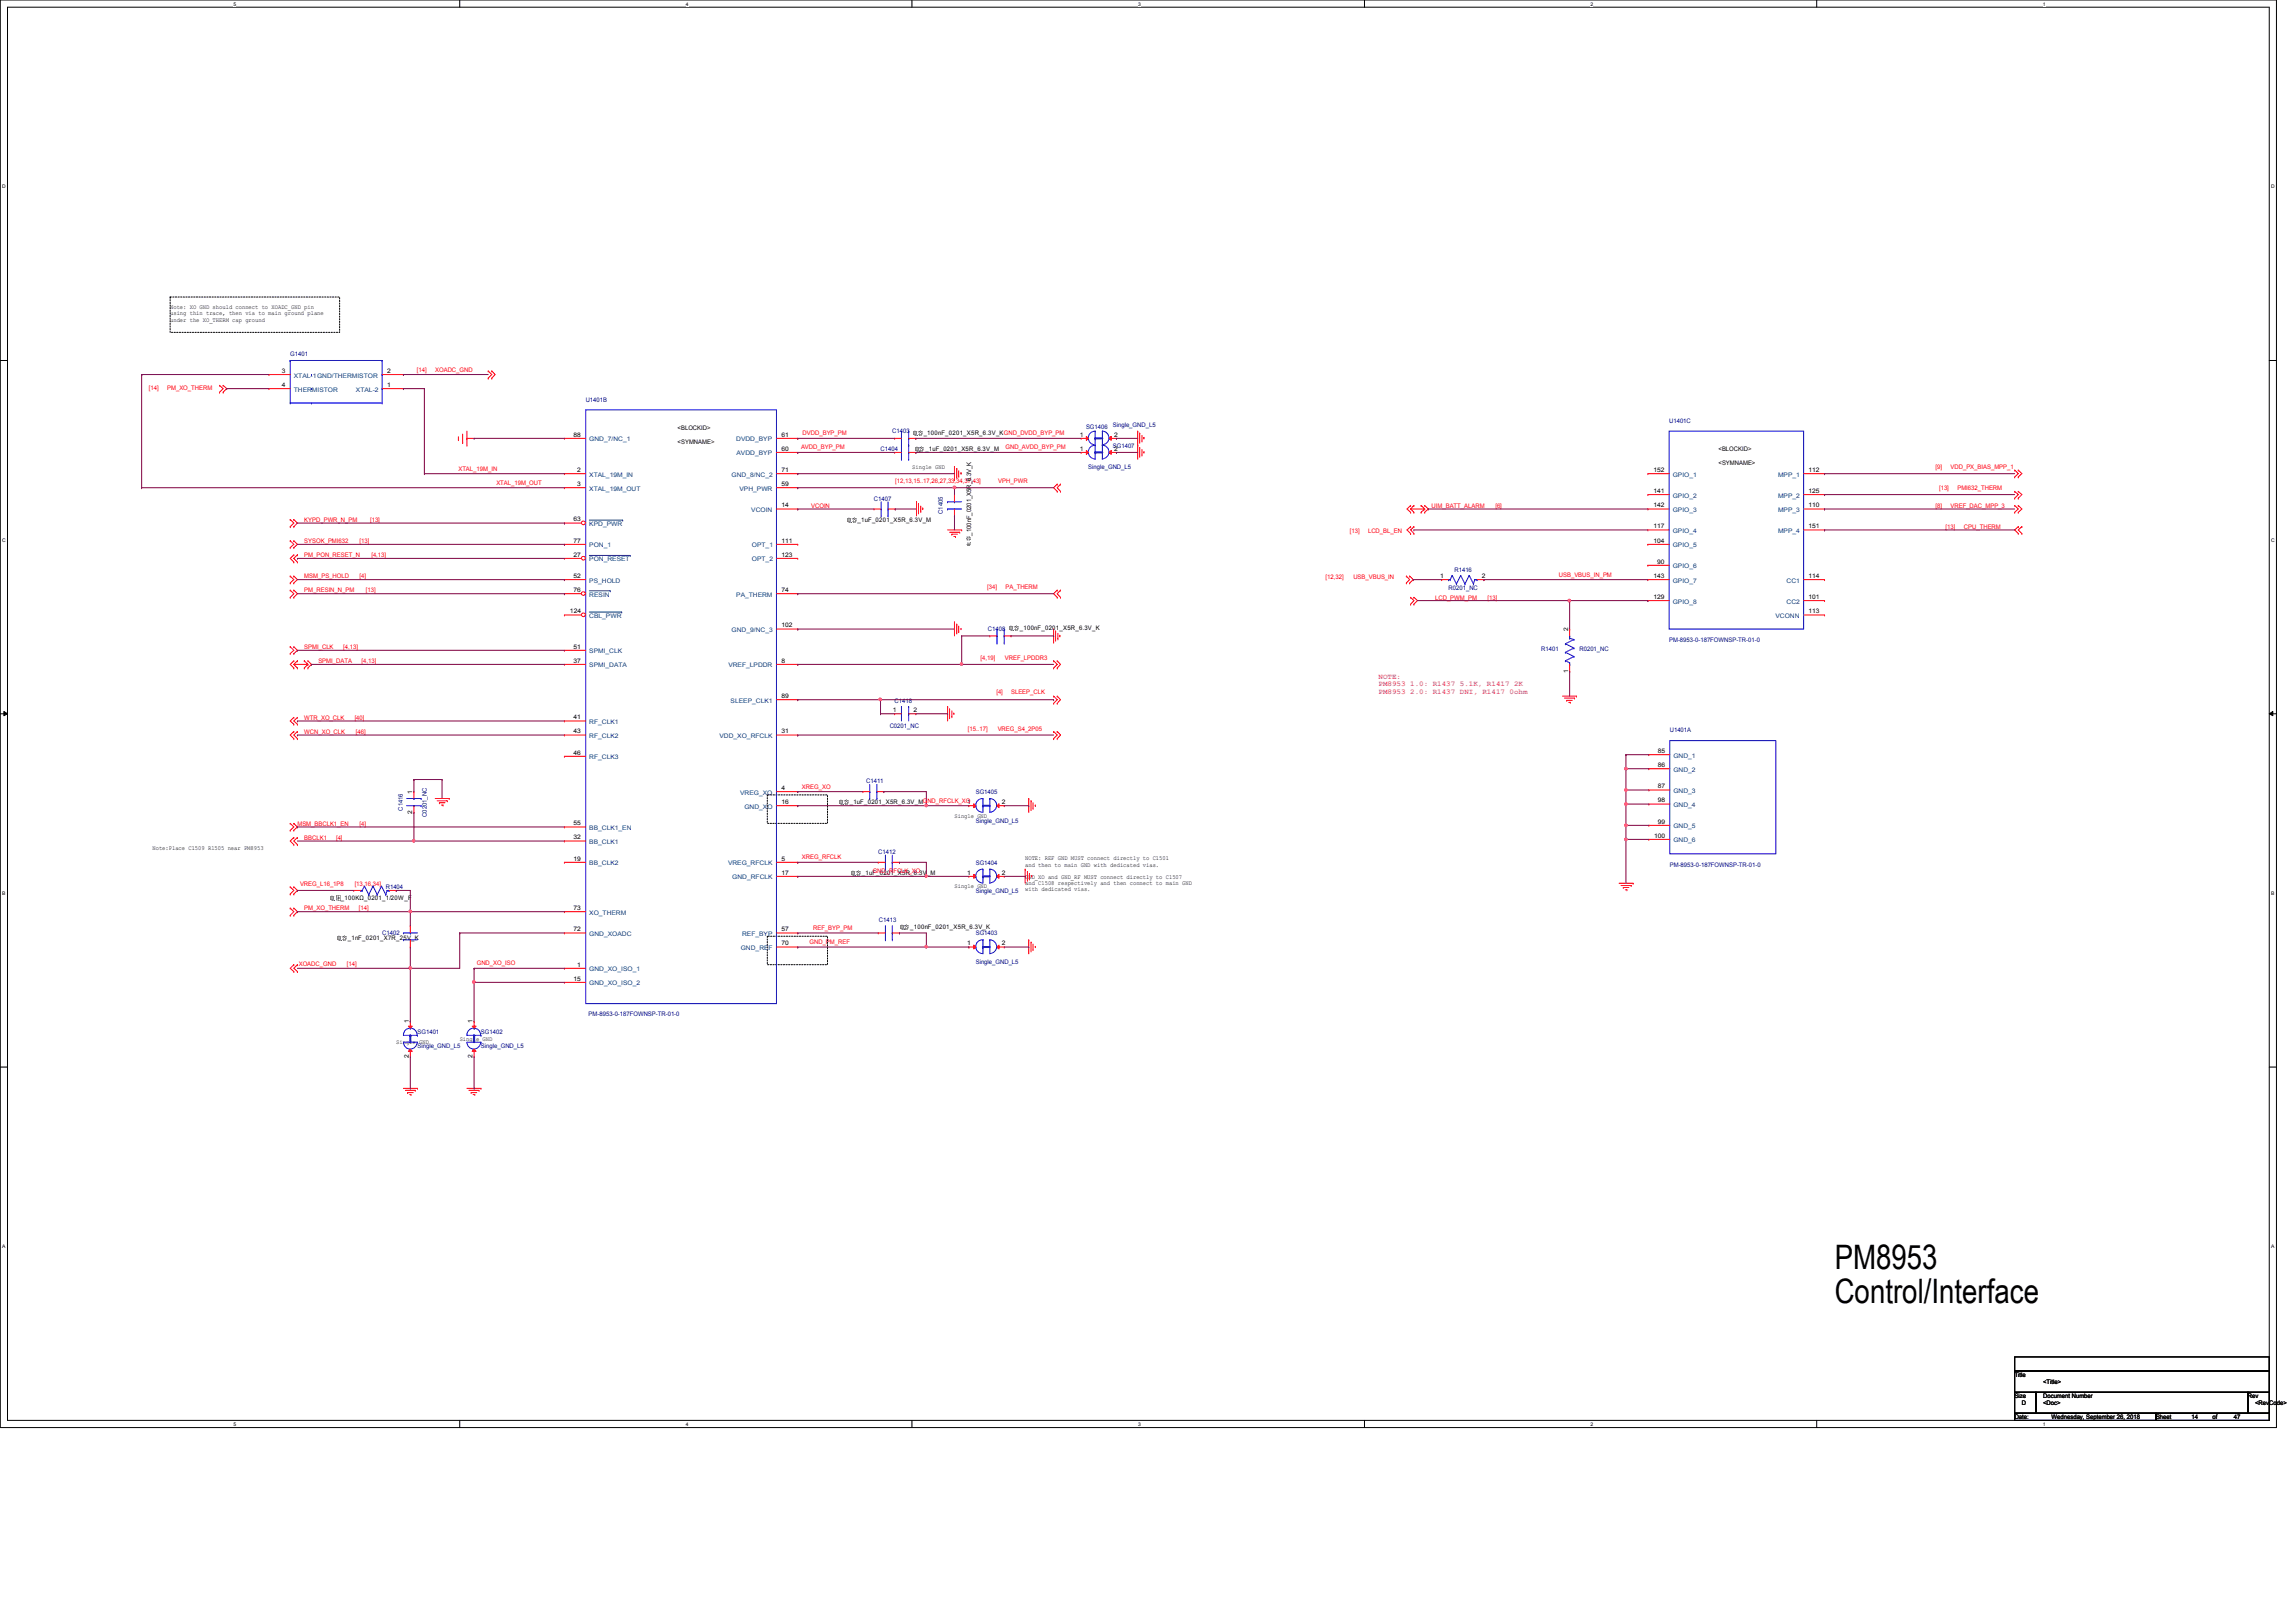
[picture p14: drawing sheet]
<svg xmlns="http://www.w3.org/2000/svg" width="297mm" height="210mm" viewBox="0 0 297 210" stroke-linecap="round" stroke-linejoin="round" font-family="sans-serif">
<defs><g id="words">
<g font-size="4.4">
<text x="237.4" y="164.2">PM8953</text>
<text x="237.4" y="168.6">Control/Interface</text>
</g>
<g font-size="1" fill="#f0f">
<text x="178.3" y="87.8">NOTE:</text>
<text x="178.3" y="88.8">PM8953 1.0: R1437 5.1K, R1417 2K</text>
<text x="178.3" y="89.8">PM8953 2.0: R1437 DNI, R1417 0ohm</text>
</g>
<g font-size=".8">
<text x="22" y="40">Note: XO GND should connect to XOADC_GND pin</text>
<text x="22" y="40.8">using thin trace, then via to main ground plane</text>
<text x="22" y="41.6">under the XO_THERM cap ground</text>
<text x="36.4" y="48.3">3</text>
<text x="36.4" y="50.1">4</text>
<text x="50.1" y="50.1">1</text>
<text x="50.1" y="48.3">2</text>
<text x="74.2" y="56.5">88</text>
<text x="87.7" y="57.5">&lt;SYMNAME&gt;</text>
<text x="87.7" y="55.6">&lt;BLOCKID&gt;</text>
<text x="101.1" y="58.3">60</text>
<text x="101.1" y="56.5">61</text>
<text x="118" y="56.3">电电_100nF_0201_X5R_6.3V_KGND_DVDD_BYP_PM</text>
<text x="118.2" y="58.4">电电_1uF_0201_X5R_6.3V_M</text>
<text x="139.7" y="58.3">1</text>
<text x="139.7" y="56.5">1</text>
<text x="144.1" y="58.3">2</text>
<text x="144.1" y="56.5">2</text>
<text x="222.3" y="58.4">&lt;BLOCKID&gt;</text>
<text x="74.7" y="62.9">3</text>
<text x="74.7" y="61.1">2</text>
<text x="101.1" y="65.7">14</text>
<text x="101.1" y="62.9">59</text>
<text x="101.1" y="61.1">71</text>
<text x="118" y="60.7">Single GND</text>
<text x="213.9" y="65.7">142</text>
<text x="213.9" y="63.8">141</text>
<text x="213.9" y="61.1">152</text>
<text x="222.3" y="60.2">&lt;SYMNAME&gt;</text>
<text x="234" y="65.7">110</text>
<text x="234" y="63.8">125</text>
<text x="234" y="61.1">112</text>
<text x="74.2" y="70.2">77</text>
<text x="74.2" y="67.5">63</text>
<text x="101.1" y="70.2">111</text>
<text x="109.4" y="67.5">电电_1uF_0201_X5R_6.3V_M</text>
<text x="125.6" y="69.3" transform="rotate(-90 125.6 69.3)">_100nF_0201_X5R_6.3V_K</text>
<text x="125.6" y="70.8">电</text>
<text x="125.6" y="70.1">电</text>
<text x="213.9" y="70.2">104</text>
<text x="213.9" y="68.4">117</text>
<text x="234" y="68.4">151</text>
<text x="74.2" y="76.6">76</text>
<text x="74.2" y="74.8">52</text>
<text x="74.2" y="72.1">27</text>
<text x="101.1" y="76.6">74</text>
<text x="101.1" y="72.1">123</text>
<text x="186.3" y="74.8">1</text>
<text x="191.7" y="74.8">2</text>
<text x="213.9" y="77.5">129</text>
<text x="213.9" y="74.8">143</text>
<text x="214.4" y="72.9">90</text>
<text x="234" y="77.5">101</text>
<text x="234" y="74.8">114</text>
<text x="73.7" y="79.4">124</text>
<text x="74.2" y="83.9">51</text>
<text x="101.1" y="81.2">102</text>
<text x="202.9" y="81.7" transform="rotate(-90 202.9 81.7)">2</text>
<text x="234" y="79.4">113</text>
<text x="74.2" y="85.8">37</text>
<text x="101.1" y="85.8">8</text>
<text x="202.9" y="87.1" transform="rotate(-90 202.9 87.1)">1</text>
<text x="74.2" y="94.9">43</text>
<text x="74.2" y="93.1">41</text>
<text x="101.1" y="94.9">31</text>
<text x="101.1" y="90.3">89</text>
<text x="115.5" y="92.2">1</text>
<text x="118.2" y="92.2">2</text>
<text x="74.2" y="97.7">46</text>
<text x="214.5" y="99.3">86</text>
<text x="214.5" y="97.5">85</text>
<text x="53.3" y="105.4" transform="rotate(-90 53.3 105.4)">2</text>
<text x="53.3" y="102.7" transform="rotate(-90 53.3 102.7)">1</text>
<text x="74.2" y="106.8">55</text>
<text x="101.1" y="102.2">4</text>
<text x="101.1" y="104.1">16</text>
<text x="108.4" y="104.1">电电_1uF_0201_X5R_6.3V_M</text>
<text x="123.5" y="105.8">Single GND</text>
<text x="125.1" y="104.1">1</text>
<text x="129.6" y="104.1">2</text>
<text x="214.5" y="106.6">99</text>
<text x="214.5" y="103.8">98</text>
<text x="214.5" y="102">87</text>
<text x="19.7" y="110">Note:Place C1509 R1505 near PM8953</text>
<text x="74.2" y="111.4">19</text>
<text x="74.2" y="108.6">32</text>
<text x="101.1" y="111.4">5</text>
<text x="101.1" y="113.2">17</text>
<text x="110" y="113.2">电电_1uF_0201_X5R_6.3V_M</text>
<text x="125.1" y="113.2">1</text>
<text x="129.6" y="113.2">2</text>
<text x="132.6" y="111.3">NOTE: REF GND MUST connect directly to C1501</text>
<text x="132.6" y="112.1">and then to main GND with dedicated vias.</text>
<text x="132.6" y="113.7">GND_XO and GND_RF MUST connect directly to C1507</text>
<text x="214" y="108.4">100</text>
<text x="42.6" y="116.5">电电_100KΩ_0201_1/20W_F</text>
<text x="74.2" y="117.8">73</text>
<text x="123.5" y="115">Single GND</text>
<text x="132.6" y="114.6">and C1508 respectively and then connect to main GND</text>
<text x="132.6" y="115.4">with dedicated vias.</text>
<text x="43.5" y="121.7">电电_1nF_0201_X7R_25V_K</text>
<text x="74.2" y="120.5">72</text>
<text x="74.7" y="125.1">1</text>
<text x="101.1" y="122.3">70</text>
<text x="101.1" y="120.5">57</text>
<text x="116.2" y="120.2">电电_100nF_0201_X5R_6.3V_K</text>
<text x="125.1" y="122.3">1</text>
<text x="129.6" y="122.3">2</text>
<text x="74.2" y="126.9">15</text>
<text x="51.3" y="135.1">Single GND</text>
<text x="52.9" y="136.9" transform="rotate(-90 52.9 136.9)">2</text>
<text x="52.9" y="132.4" transform="rotate(-90 52.9 132.4)">1</text>
<text x="59.5" y="134.7">Single GND</text>
<text x="61.1" y="136.9" transform="rotate(-90 61.1 136.9)">2</text>
<text x="61.1" y="132.4" transform="rotate(-90 61.1 132.4)">1</text>
<text x="260.6" y="178.2">Title</text>
<text x="264.3" y="179.1">&lt;Title&gt;</text>
<text x="260.6" y="180.9">Size</text>
<text x="260.6" y="183.6">Date:</text>
<text x="261.6" y="181.8">D</text>
<text x="264.3" y="180.9">Document Number</text>
<text x="264.3" y="181.8">&lt;Doc&gt;</text>
<text x="265.4" y="183.6">Wednesday, September 26, 2018</text>
<text x="278.9" y="183.6">Sheet</text>
<text x="283.5" y="183.6">14</text>
<text x="286.3" y="183.6">of</text>
<text x="289" y="183.6">47</text>
<text x="290.8" y="180.9">Rev</text>
<text x="291.8" y="181.8">&lt;RevCode&gt;</text>
</g>
<g font-size=".8" fill="#000080">
<text x="37.5" y="46.1">G1401</text>
<text x="75.8" y="52">U1401B</text>
<text x="113.9" y="58.4">C1404</text>
<text x="115.4" y="56.1">C1403</text>
<text x="140.5" y="55.5">SG1406</text>
<text x="144" y="57.9">SG1407</text>
<text x="144" y="55.2">Single_GND_L5</text>
<text x="215.9" y="54.7">U1401C</text>
<text x="113.1" y="64.8">C1407</text>
<text x="140.8" y="60.7">Single_GND_L5</text>
<text x="122" y="66.5" transform="rotate(-90 122 66.5)">C1405</text>
<text x="187.4" y="76.4">R0201_NC</text>
<text x="188.2" y="74">R1416</text>
<text x="127.8" y="81.6">C1408 电电_100nF_0201_X5R_6.3V_K</text>
<text x="215.9" y="83.1">PM-8953-0-187FOWNSP-TR-01-0</text>
<text x="199.4" y="84.2">R1401</text>
<text x="204.3" y="84.2">R0201_NC</text>
<text x="115.1" y="94.1">C0201_NC</text>
<text x="115.7" y="91">C1418</text>
<text x="216" y="94.8">U1401A</text>
<text x="112.1" y="101.3">C1411</text>
<text x="52.1" y="104.9" transform="rotate(-90 52.1 104.9)">C1416</text>
<text x="55.2" y="105.7" transform="rotate(-90 55.2 105.7)">C0201_NC</text>
<text x="126.2" y="102.7">SG1405</text>
<text x="126.2" y="106.5">Single_GND_L5</text>
<text x="113.6" y="110.5">C1412</text>
<text x="126.2" y="111.9">SG1404</text>
<text x="216" y="112.1">PM-8953-0-187FOWNSP-TR-01-0</text>
<text x="49.9" y="115.1">R1404</text>
<text x="113.7" y="119.4">C1413</text>
<text x="126.2" y="115.6">Single_GND_L5</text>
<text x="49.4" y="121">C1402</text>
<text x="126.2" y="121">SG1403</text>
<text x="126.2" y="124.8">Single_GND_L5</text>
<text x="76.2" y="131.5">PM-8953-0-187FOWNSP-TR-01-0</text>
<text x="54" y="133.8">SG1401</text>
<text x="54" y="135.6">Single_GND_L5</text>
<text x="62.2" y="133.8">SG1402</text>
<text x="62.2" y="135.6">Single_GND_L5</text>
</g>
<g font-size=".8" fill="#f00">
<text x="19.3" y="50.5">[14]</text>
<text x="21.6" y="50.5">PM_XO_THERM</text>
<text x="53.9" y="48.1">[14]</text>
<text x="56.3" y="48.1">XOADC_GND</text>
<text x="103.6" y="58.2">AVDD_BYP_PM</text>
<text x="103.8" y="56.3">DVDD_BYP_PM</text>
<text x="130.1" y="58.2">GND_AVDD_BYP_PM</text>
<text x="59.3" y="60.9">XTAL_19M_IN</text>
<text x="64.2" y="62.7">XTAL_19M_OUT</text>
<text x="104.9" y="65.7">VCOIN</text>
<text x="115.8" y="62.5">[12,13,15..17,26,27,33,34,37,43]</text>
<text x="129.2" y="62.5">VPH_PWR</text>
<text x="185.2" y="65.7">UIM_BATT_ALARM</text>
<text x="193.5" y="65.7">[6]</text>
<text x="250.4" y="60.7">[9]</text>
<text x="250.4" y="65.7">[8]</text>
<text x="250.9" y="63.4">[13]</text>
<text x="252.3" y="60.7">VDD_PX_BIAS_MPP_1</text>
<text x="252.3" y="65.7">VREF_DAC_MPP_3</text>
<text x="253.2" y="63.4">PMI632_THERM</text>
<text x="39.4" y="70.3">SYSOK_PMI632</text>
<text x="39.4" y="67.5">KYPD_PWR_N_PM</text>
<text x="46.5" y="70.3">[13]</text>
<text x="47.9" y="67.5">[13]</text>
<text x="174.6" y="68.9">[13]</text>
<text x="177" y="68.9">LCD_BL_EN</text>
<text x="251.7" y="68.5">[13]</text>
<text x="254.1" y="68.5">CPU_THERM</text>
<text x="39.4" y="74.8">MSM_PS_HOLD</text>
<text x="39.4" y="72.1">PM_PON_RESET_N</text>
<text x="39.4" y="76.7">PM_RESIN_N_PM</text>
<text x="46.5" y="74.8">[4]</text>
<text x="47.3" y="76.7">[13]</text>
<text x="48" y="72.1">[4,13]</text>
<text x="127.7" y="76.2">[34]</text>
<text x="130.1" y="76.2">PA_THERM</text>
<text x="171.5" y="74.9">[12,32]</text>
<text x="175.1" y="74.9">USB_VBUS_IN</text>
<text x="185.7" y="77.6">LCD_PWM_PM</text>
<text x="192.4" y="77.6">[13]</text>
<text x="201.7" y="74.6">USB_VBUS_IN_PM</text>
<text x="39.4" y="84">SPMI_CLK</text>
<text x="44.4" y="84">[4,13]</text>
<text x="41.2" y="85.8">SPMI_DATA</text>
<text x="46.8" y="85.8">[4,13]</text>
<text x="126.9" y="85.5">[4,19]</text>
<text x="128.9" y="89.8">[4]</text>
<text x="130" y="85.5">VREF_LPDDR3</text>
<text x="130.8" y="89.8">SLEEP_CLK</text>
<text x="39.4" y="93.1">WTR_XO_CLK</text>
<text x="39.4" y="95">WCN_XO_CLK</text>
<text x="45.9" y="93.1">[40]</text>
<text x="46.1" y="95">[46]</text>
<text x="125.2" y="94.6">[15..17]</text>
<text x="129.1" y="94.6">VREG_S4_2P05</text>
<text x="38.5" y="106.8">MSM_BBCLK1_EN</text>
<text x="46.5" y="106.8">[4]</text>
<text x="103.8" y="102.1">XREG_XO</text>
<text x="119.4" y="103.9">GND_RFCLK_XO</text>
<text x="39.4" y="108.7">BBCLK1</text>
<text x="43.5" y="108.7">[4]</text>
<text x="103.8" y="111.2">XREG_RFCLK</text>
<text x="112.9" y="113">GND_RFCLK_XO</text>
<text x="38.8" y="114.6">VREG_L16_1P8</text>
<text x="39.4" y="117.8">PM_XO_THERM</text>
<text x="45.9" y="114.6">[13,16,34]</text>
<text x="46.4" y="117.8">[14]</text>
<text x="38.6" y="125">XOADC_GND</text>
<text x="44.9" y="125">[14]</text>
<text x="61.7" y="124.9">GND_XO_ISO</text>
<text x="104.7" y="122.2">GND_PM_REF</text>
<text x="105.2" y="120.4">REF_BYP_PM</text>
</g>
<g font-size=".8" fill="#004080">
<text x="38" y="48.9">XTAL-1GND/THERMISTOR</text>
<text x="38" y="50.7">THERMISTOR</text>
<text x="46.1" y="50.7">XTAL-2</text>
<text x="76.2" y="57.1">GND_7/NC_1</text>
<text x="95.2" y="57.1">DVDD_BYP</text>
<text x="95.3" y="58.9">AVDD_BYP</text>
<text x="76.2" y="63.5">XTAL_19M_OUT</text>
<text x="76.2" y="61.7">XTAL_19M_IN</text>
<text x="94.7" y="61.7">GND_8/NC_2</text>
<text x="95.7" y="63.5">VPH_PWR</text>
<text x="216.4" y="64.4">GPIO_2</text>
<text x="216.4" y="61.7">GPIO_1</text>
<text x="230" y="64.4">MPP_2</text>
<text x="230" y="61.7">MPP_1</text>
<text x="76.2" y="70.8">PON_1</text>
<text x="76.2" y="68.1">KPD_PWR</text>
<text x="97.2" y="66.3">VCOIN</text>
<text x="97.3" y="70.8">OPT_1</text>
<text x="216.4" y="70.8">GPIO_5</text>
<text x="216.4" y="69">GPIO_4</text>
<text x="216.4" y="66.3">GPIO_3</text>
<text x="230" y="69">MPP_4</text>
<text x="230" y="66.3">MPP_3</text>
<text x="76.2" y="77.2">RESIN</text>
<text x="76.2" y="75.4">PS_HOLD</text>
<text x="76.2" y="72.6">PON_RESET</text>
<text x="95.2" y="77.2">PA_THERM</text>
<text x="97.3" y="72.6">OPT_2</text>
<text x="216.4" y="75.4">GPIO_7</text>
<text x="216.4" y="73.5">GPIO_6</text>
<text x="231.1" y="75.4">CC1</text>
<text x="76.2" y="80">CBL_PWR</text>
<text x="94.7" y="81.8">GND_9/NC_3</text>
<text x="216.4" y="78.1">GPIO_8</text>
<text x="229.7" y="80">VCONN</text>
<text x="231.1" y="78.1">CC2</text>
<text x="76.2" y="86.4">SPMI_DATA</text>
<text x="76.2" y="84.5">SPMI_CLK</text>
<text x="94.2" y="86.4">VREF_LPDDR</text>
<text x="76.2" y="95.5">RF_CLK2</text>
<text x="76.2" y="93.7">RF_CLK1</text>
<text x="93.1" y="95.5">VDD_XO_RFCLK</text>
<text x="94.5" y="90.9">SLEEP_CLK1</text>
<text x="76.2" y="98.3">RF_CLK3</text>
<text x="216.5" y="99.9">GND_2</text>
<text x="216.5" y="98">GND_1</text>
<text x="76.2" y="107.4">BB_CLK1_EN</text>
<text x="95.8" y="102.8">VREG_XO</text>
<text x="96.3" y="104.6">GND_XO</text>
<text x="216.5" y="107.2">GND_5</text>
<text x="216.5" y="104.4">GND_4</text>
<text x="216.5" y="102.6">GND_3</text>
<text x="76.2" y="112">BB_CLK2</text>
<text x="76.2" y="109.2">BB_CLK1</text>
<text x="94.2" y="112">VREG_RFCLK</text>
<text x="94.7" y="113.8">GND_RFCLK</text>
<text x="216.5" y="109">GND_6</text>
<text x="76.2" y="118.4">XO_THERM</text>
<text x="76.2" y="125.7">GND_XO_ISO_1</text>
<text x="76.2" y="121.1">GND_XOADC</text>
<text x="95.8" y="122.9">GND_REF</text>
<text x="96" y="121.1">REF_BYP</text>
<text x="76.2" y="127.5">GND_XO_ISO_2</text>
</g>
<g font-size=".6">
<text x="30.2" y=".7">5</text>
<text x="88.7" y=".7">4</text>
<text x="147.2" y=".7">3</text>
<text x="205.8" y=".7">2</text>
<text x="264.3" y=".7">1</text>
<text x=".3" y="24.4">D</text>
<text x="293.8" y="24.4">D</text>
<text x=".3" y="70.1">C</text>
<text x="293.8" y="70.1">C</text>
<text x=".3" y="115.8">B</text>
<text x="293.8" y="115.8">B</text>
<text x=".3" y="161.5">A</text>
<text x="293.8" y="161.5">A</text>
<text x="30.2" y="184.5">5</text>
<text x="88.7" y="184.5">4</text>
<text x="147.2" y="184.5">3</text>
<text x="205.8" y="184.5">2</text>
<text x="264.3" y="184.5">1</text>
</g>
</g></defs>
<path d="M0 0h294.5v184.7h-294.5zM1 .9h292.6v182.9h-292.6z" fill="none" stroke="#000" stroke-width=".13"/>
<g fill="#fff">
<path d="M30.2 .1h.4v.7h-.4z"/>
<path d="M30.2 183.9h.4v.8h-.4z"/>
</g>
<path d="M59.5 0v.9M59.5 183.8v.9" fill="none" stroke="#000" stroke-width=".13"/>
<g fill="#fff">
<path d="M88.7 .1h.4v.7h-.4z"/>
<path d="M88.7 183.9h.4v.8h-.4z"/>
</g>
<path d="M118 0v.9M118 183.8v.9" fill="none" stroke="#000" stroke-width=".13"/>
<g fill="#fff">
<path d="M147.2 .1h.4v.7h-.4z"/>
<path d="M147.2 183.9h.4v.8h-.4z"/>
</g>
<path d="M176.5 0v.9M176.5 183.8v.9" fill="none" stroke="#000" stroke-width=".13"/>
<g fill="#fff">
<path d="M205.8 .1h.3v.7h-.3z"/>
<path d="M205.8 183.9h.3v.8h-.3z"/>
</g>
<path d="M235 0v.9M235 183.8v.9" fill="none" stroke="#000" stroke-width=".13"/>
<g fill="#fff">
<path d="M264.3 .1h.3v.7h-.3z"/>
<path d="M264.3 183.9h.3v.8h-.3z"/>
<path d="M.3 23.8h.5v.7h-.5z"/>
<path d="M293.8 23.8h.5v.7h-.5z"/>
<path d="M.3 69.5h.5v.7h-.5z"/>
<path d="M293.8 69.5h.5v.7h-.5z"/>
</g>
<path d="M0 46.7h1M293.6 46.7h.9" fill="none" stroke="#000" stroke-width=".13"/>
<g fill="#fff">
<path d="M.3 115.2h.4v.8h-.4z"/>
<path d="M293.8 115.2h.5v.8h-.5z"/>
</g>
<path d="M0 92.4h1M.5 92.1l.5 .3-.5 .2zM293.6 92.4l.4-.3v.5zM293.6 92.4h.9" fill="none" stroke="#000" stroke-width=".13"/>
<path d="M.5 92.1l.5 .3-.5 .2zM293.6 92.4l.4-.3v.5z" fill="#000"/>
<g fill="#fff">
<path d="M.3 161h.4v.7h-.4z"/>
<path d="M293.8 161h.4v.7h-.4z"/>
</g>
<path d="M0 138.1h1M293.6 138.1h.9M260.6 175.6h33v1.8h-33zM260.6 177.4h33v2.8h-33zM260.6 180.2h2.8v2.7h-2.8zM260.6 182.9h18.3v.9h-18.3zM263.4 180.2h27.4v2.7h-27.4zM278.9 182.9h14.7v.9h-14.7zM290.8 180.2h2.8v2.7h-2.8z" fill="none" stroke="#000" stroke-width=".13"/>
<path d="M22 38.4h21.9v4.6h-21.9zM99.3 102.9h7.8v3.7h-7.8zM99.3 121.2h7.8v3.6h-7.8z" fill="none" stroke="#000" stroke-width=".13" stroke-dasharray=".2 .2"/>
<g fill="none" stroke="#f00" stroke-width=".13">
<path d="M28.4 49.9h.1M28.4 50.8h.1M28.4 49.9l.5 .4-.5 .5M28.9 50.8h.1M28.9 49.9h.1M28.9 49.9l.4 .4-.4 .5M59.3 56.9h.1M59.3 56.5v.4M59.9 57.3h.1M59.9 56.2v1.1M60.4 56.7h.1M60.4 57.6h.1"/>
<path d="M60.4 56.7h.9M60.4 55.8v1.8M63.2 48.9h.1M63.2 48h.1M63.2 48l.4 .5-.4 .4M63.6 48.9h.1M63.6 48h.1M63.6 48l.4 .5-.4 .4M100.5 56.7h2.7M100.5 58.5h2.7M103.2 58.5h.1M103.2 56.7h.1"/>
<path d="M147.2 55.8h.1M147.2 57.6h.1M147.2 55.8v3.6M147.4 56h.1M147.4 57.9h.1M147.4 56v1.4M147.4 57.9v1.3M147.7 57.1h.1M147.7 58.9h.1M147.7 56.3v.8M147.7 58.2v.7M148 56.6h.1"/>
<path d="M148 58.5h.1M148 56.6v.2M148 58.5v.1M37.5 74.5h.1M37.5 75.4h.1M37.5 70h.1M37.5 70.9h.1M37.5 67.2h.1M37.5 68.2h.1M37.5 76.4h.1M37.5 77.3h.1M37.5 74.5l.5 .5-.5 .4"/>
<path d="M37.5 70l.5 .4-.5 .5M37.5 67.2l.5 .5-.5 .5M37.5 76.4l.5 .4-.5 .5M38 75.4h.1M38 74.5h.1M38 71.8h.1M38 72.7h.1M38 70.9h.1M38 70h.1M38 68.2h.1M38 67.2h.1M38 77.3h.1"/>
<path d="M38 76.4h.1M38 74.5l.5 .5-.5 .4M38 71.8l-.5 .5 .5 .4M38 70l.5 .4-.5 .5M38 67.2l.5 .5-.5 .5M38 76.4l.5 .4-.5 .5M38.5 71.8h.1M38.5 72.7h.1M38.5 71.8l-.5 .5 .5 .4M100.5 65.9h2.7M100.5 76.8h2.7M100.5 72.3h2.7"/>
<path d="M100.5 70.4h2.7M100.5 63.1h2.7M100.5 61.3h2.7M103.2 76.8h.1M103.2 72.3h.1M103.2 70.4h.1M103.2 65.9h.1M103.2 63.1h.1M103.2 61.3h.1M118.6 64.9h.1M118.6 64.9v1.9M118.8 65.2h.1"/>
<path d="M118.8 65.2v1.3M119.1 66.2h.1M119.1 65.5v.7M119.4 65.7h.1M119.4 65.7v.3M122.6 68.6h1.8M122.8 68.9h1.4M123.1 69.1h.1M123.1 69.1h.8M123.4 69.4h.2M123.5 60.4h.1M123.5 60.4v1.8"/>
<path d="M123.6 69.4h.1M123.8 60.6h.1M123.8 60.6v1.3M124 61.6h.1M124 60.9v.7M124.2 68.9h.1M124.3 61.2h.1M124.3 61.2v.2M124.4 68.6h.1M136.8 62.7h.1M136.8 63.6h.1M136.8 76.4h.1"/>
<path d="M136.8 77.3h.1M136.8 62.7l-.5 .4 .5 .5M136.8 76.4l-.5 .4 .5 .5M137.2 63.6h.1M137.2 62.7h.1M137.2 77.3h.1M137.2 76.4h.1M137.2 62.7l-.4 .4 .4 .5M137.2 76.4l-.4 .4 .4 .5M181.9 74.5h.1M181.9 75.4h.1M181.9 74.5l.5 .5-.5 .4"/>
<path d="M182.4 75.4h.1M182.4 74.5h.1M182.4 74.5l.4 .5-.4 .4M182.5 65.4h.1M182.5 66.3h.1M182.5 77.3h.1M182.5 78.2h.1M182.5 69h.1M182.5 68.2h.1M182.5 65.4l-.5 .5 .5 .4M182.5 65.9l.4 .4M182.5 65.9h1.8"/>
<path d="M182.5 77.3l.4 .4-.4 .5M182.5 68.2l-.5 .4 .5 .4M182.9 65.4h.1M182.9 66.3h.1M182.9 78.2h.1M182.9 77.3h.1M182.9 69h.1M182.9 68.2h.1M182.9 65.4l-.4 .5M182.9 77.3l.5 .4-.5 .5M182.9 68.2l-.4 .4 .4 .4M183.9 65.4h.1"/>
<path d="M183.9 66.3h.1M183.9 65.4l.4 .5M184.3 66.3h.1M184.3 65.4h.1M184.3 65.9h.1M184.3 65.4l.5 .5-.5 .4M184.3 65.9l-.4 .4M260.6 60.8h.1M260.6 61.7h.1M260.6 65.4h.1M260.6 66.3h.1M260.6 63.6h.1"/>
<path d="M260.6 64.5h.1M260.6 60.8l.5 .5-.5 .4M260.6 65.4l.5 .5-.5 .4M260.6 63.6l.5 .4-.5 .5M261.1 60.8h.1M261.1 61.7h.1M261.1 65.4h.1M261.1 66.3h.1M261.1 69h.1M261.1 68.2h.1M261.1 63.6h.1M261.1 64.5h.1"/>
<path d="M261.1 60.8l.5 .5-.5 .4M261.1 65.4l.5 .5-.5 .4M261.1 68.2l-.5 .4 .5 .4M261.1 63.6l.5 .4-.5 .5M261.6 68.2h.1M261.6 69h.1M261.6 68.2l-.5 .4 .5 .4M37.5 83.7h.1M37.5 84.6h.1M37.5 83.7l.5 .5-.5 .4M38 85.5h.1M38 86.4h.1"/>
<path d="M38 84.6h.1M38 83.7h.1M38 92.8h.1M38 93.7h.1M38 94.7h.1M38 95.6h.1M38 85.5l-.5 .5 .5 .4M38 86l.5 .4M38 86h1.8M38 83.7l.5 .5-.5 .4M38 92.8l-.5 .5 .5 .4M38 94.7l-.5 .4 .5 .5"/>
<path d="M38.5 85.5h.1M38.5 86.4h.1M38.5 92.8h.1M38.5 93.7h.1M38.5 94.7h.1M38.5 95.6h.1M38.5 85.5l-.5 .5M38.5 92.8l-.5 .5 .5 .4M38.5 94.7l-.5 .4 .5 .5M39.4 85.5h.1M39.4 86.4h.1M39.4 85.5l.4 .5"/>
<path d="M39.8 86.4h.1M39.8 85.5h.1M39.8 86h.1M39.8 85.5l.5 .5-.5 .4M39.8 86l-.4 .4M73 97.9h.1M73 95.1h.1M73 93.3h.1M73 86h.1M73 84.2h.1M73 86h2.8M73 95.1h2.8"/>
<path d="M73 97.9h2.8M73 93.3h2.8M73 84.2h2.8M100.5 95.1h2.7M100.5 90.6h2.7M100.5 81.4h2.7M103.2 95.1h.1M103.2 90.6h.1M103.2 81.4h.1M122.6 91.4h.1M122.6 91.4v1.9M122.8 91.7h.1"/>
<path d="M122.8 91.7v1.3M123.1 92.8h.1M123.1 92v.8M123.4 92.3h.1M123.4 92.3v.2M123.5 80.5h.1M123.5 80.5v1.8M123.8 80.8h.1M123.8 80.8v1.2M124 81.7h.1M124 81v.7M124.3 81.3h.1"/>
<path d="M124.3 81.3v.2M136.3 81.4h.1M136.3 91h.1M136.3 90.1h.1M136.3 85.5h.1M136.3 86.4h.1M136.3 94.7h.1M136.3 95.6h.1M136.3 81.4v1.8M136.3 90.1l.5 .5-.5 .4M136.3 85.5l.5 .5-.5 .4M136.3 94.7l.5 .4-.5 .5"/>
<path d="M136.6 81.7h.1M136.6 81.7v1.3M136.8 91h.1M136.8 90.1h.1M136.8 85.5h.1M136.8 86.4h.1M136.8 94.7h.1M136.8 95.6h.1M136.8 90.1l.4 .5-.4 .4M136.8 85.5l.4 .5-.4 .4M136.8 94.7l.4 .4-.4 .5M136.9 82.7h.1"/>
<path d="M136.9 82v.7M137.1 82.2h.1M137.1 82.2v.2M202.1 90.1h1.9M202.4 90.3h1.3M202.7 90.6h.1M202.7 90.6h.7M202.9 90.9h.3M203.2 90.9h.1M203.7 90.3h.1M204 90.1h.1M37.5 117.5h.1"/>
<path d="M37.5 118.4h.1M37.5 106.6h.1M37.5 107.4h.1M37.5 115.7h.1M37.5 114.8h.1M37.5 117.5l.5 .5-.5 .4M37.5 106.6l.5 .4-.5 .4M37.5 114.8l.5 .4-.5 .5M38 118.4h.1M38 117.5h.1M38 107.4h.1M38 106.6h.1"/>
<path d="M38 108.4h.1M38 109.3h.1M38 114.8h.1M38 115.7h.1M38 117.5l.5 .5-.5 .4M38 106.6l.5 .4-.5 .4M38 108.4l-.5 .4 .5 .5M38 114.8l.5 .4-.5 .5M38.5 108.4h.1M38.5 109.3h.1M38.5 108.4l-.5 .4 .5 .5M56.3 103.3h1.8"/>
<path d="M56.6 103.6h1.3M56.9 103.9h.1M56.9 103.9h.7M57.1 104.2h.2M57.3 104.2h.1M57.9 103.6h.1M58.1 103.3h.1M73 118h.1M73 111.6h.1M73 108.8h.1M73 107h.1M73 111.6h2.8"/>
<path d="M73 118h2.8M73 108.8h2.8M73 107h2.8M100.5 111.6h2.7M100.5 102.4h2.7M100.5 113.4h2.7M100.5 104.3h2.7M103.2 111.6h.1M103.2 102.4h.1M103.2 113.4h.1M103.2 104.3h.1M132.6 112.5h.1"/>
<path d="M132.6 112.5v1.8M132.9 112.8h.1M132.9 112.8v1.2M133.1 103.3h.1M133.1 103.3v1.9M133.2 113.7h.1M133.2 113v.7M133.4 103.6h.1M133.4 103.6v1.3M133.5 113.3h.1M133.5 113.3v.2M133.6 104.6h.1"/>
<path d="M133.6 103.9v.7M133.9 104.2h.1M133.9 104.2v.2M209.5 114.3h1.8M209.7 114.6h1.3M210 114.9h.1M210 114.9h.7M210.3 115.1h.2M210.5 115.1h.1M211 114.6h.1M211.3 114.3h.1M38 124.8h.1"/>
<path d="M38 125.7h.1M38 124.8l-.5 .5 .5 .4M38.5 124.8h.1M38.5 125.7h.1M38.5 124.8l-.5 .5 .5 .4M73 127.1h.1M73 125.3h.1M73 120.7h.1M73 120.7h2.8M73 127.1h2.8M73 125.3h2.8M100.5 122.6h2.7"/>
<path d="M100.5 120.7h2.7M103.2 122.6h.1M103.2 120.7h.1M133.1 121.6h.1M133.1 121.6v1.8M133.4 121.9h.1M133.4 121.9v1.3M133.6 122.9h.1M133.6 122.2v.7M133.9 122.5h.1M133.9 122.5v.1M52.2 140.8h1.8"/>
<path d="M52.4 141.1h1.3M52.7 141.4h.1M52.7 141.4h.8M53 141.6h.2M53.2 141.6h.1M53.7 141.1h.1M54 140.8h.1M60.4 140.8h1.8M60.7 141.1h1.3M61 141.4h.1M61 141.4h.7M61.2 141.6h.2"/>
<path d="M61.4 141.6h.1M62 141.1h.1M62.2 140.8h.1"/>
</g>
<path d="M75.8 53h24.7v76.9h-24.7z" fill="none" stroke="#00f" stroke-width=".13"/>
<circle cx="75.5" cy="79.6" r=".25" fill="#fff"/>
<g fill="none" stroke="#f00" stroke-width=".13">
<path d="M73 79.6h.1M73 79.6h2.2"/>
<circle cx="75.5" cy="79.6" r=".25"/>
</g>
<path d="M76.2 79.2h4.2M80.4 79.2h.1" fill="none" stroke="#004080" stroke-width=".13"/>
<circle cx="75.5" cy="76.8" r=".25" fill="#fff"/>
<g fill="none" stroke="#f00" stroke-width=".13">
<path d="M73 76.8h.1M73 75h.1M73 76.8h2.2M73 75h2.8"/>
<circle cx="75.5" cy="76.8" r=".25"/>
</g>
<path d="M76.2 76.5h2.7M78.9 76.5h.1" fill="none" stroke="#004080" stroke-width=".13"/>
<circle cx="75.5" cy="72.2" r=".25" fill="#fff"/>
<g fill="none" stroke="#f00" stroke-width=".13">
<path d="M73 72.3h.1M73 70.4h.1M73 72.3h2.2M73 70.4h2.8"/>
<circle cx="75.5" cy="72.2" r=".25"/>
</g>
<path d="M76.2 71.9h5.3M81.5 71.9h.1" fill="none" stroke="#004080" stroke-width=".13"/>
<circle cx="75.5" cy="67.7" r=".25" fill="#fff"/>
<g fill="none" stroke="#f00" stroke-width=".13">
<path d="M73 56.7h.1M73 56.7h2.8M115.7 56.7h.1M115.7 56.7h.9M117.6 56.7h.9M118.5 56.7h.1M73 67.7h.1M73 63.1h.1M73 61.3h.1M73 67.7h2.2M73 63.1h2.8M73 61.3h2.8"/>
<path d="M123.5 64h.1M123.5 66.8h.1M123.5 64v.9M123.5 65.9v.9M100.5 86h2.7M103.2 86h.1M213.3 99.5h.1M213.3 97.7h.1M213.3 99.5h2.7M213.3 97.7h2.7M113.6 111.6h.1M113.6 111.6h1"/>
<path d="M115.4 111.6h1M116.4 111.6h.1M213.3 108.6h.1M213.3 106.8h.1M213.3 104.1h.1M213.3 102.2h.1M213.3 108.6h2.7M213.3 106.8h2.7M213.3 104.1h2.7M213.3 102.2h2.7M113.6 120.7h.1M113.6 120.7h1"/>
<path d="M115.4 120.7h1M116.4 120.7h.1"/>
<circle cx="75.5" cy="67.7" r=".25"/>
</g>
<path d="M76.2 67.3h4.4M80.6 67.3h.1" fill="none" stroke="#004080" stroke-width=".13"/>
<g fill="none" stroke="#00f" stroke-width=".13">
<path d="M116.6 56.7h.1M116.6 57.6h.1M116.6 55.8v1.8M117.6 57.6h.1M117.6 56.7h.1M117.6 55.8v1.8M122.6 64.9h.1M122.6 65.9h.1M122.6 64.9h1.8M122.6 65.9h1.8M123.5 64.9h.1M123.5 65.9h.1"/>
<path d="M216 95.8h13.7v14.7h-13.7zM114.6 111.6h.1M114.6 112.5h.1M114.6 110.7v1.8M114.6 119.8v1.8M115.4 112.5h.1M115.4 111.6h.1M115.4 110.7v1.8M115.4 119.8v1.8M126.2 113.4h.1M127.2 112.5a.89 .89 0 0 0-1 .8 .89 .89 0 0 0 .9 1M127.2 112.5h.1"/>
<path d="M127.2 112.5v1.8M128.1 112.5a.89 .89 0 0 1 .8 .9 .89 .89 0 0 1-.8 .9M128.1 112.5h.1M128.1 112.5v1.8M129 113.4h.1M114.6 120.7h.1M114.6 121.6h.1M115.4 121.6h.1M115.4 120.7h.1"/>
</g>
<path d="M127.2 113.4h.1M127.2 113.4h.9" fill="none" stroke="#00f" stroke-width=".25"/>
<path d="M126 113.2l.2 .2-.2 .3z" fill="#f00"/>
<path d="M125.3 113.4h.1M125.3 113.4h.9M126 113.2l.2 .2-.2 .3z" fill="none" stroke="#f00" stroke-width=".13"/>
<path d="M129.2 113.2v.5l-.2-.3z" fill="#f00"/>
<g fill="none" stroke="#f00" stroke-width=".13">
<path d="M186.5 75h.1M186.5 75h.9M191.1 75h.9M192 75h.1M115.7 92.4h.1M115.7 92.4h.9M117.6 92.4h.9M118.5 92.4h.1M111.6 102.4h.1M111.6 102.4h.9M113.4 102.4h.9M114.3 102.4h.1"/>
<path d="M129 113.4h.9M129.2 113.2v.5l-.2-.3zM129.9 113.4h.1"/>
</g>
<g fill="none" stroke="#00f" stroke-width=".13">
<path d="M187.4 75h.1M187.4 75h.2M187.6 75h.1M187.9 74.5h.1M187.9 74.5l.5 1.1M187.9 74.5l-.3 .5M188.4 75.6h.1M189 74.5h.1M189 74.5l.5 1.1M189 74.5l-.6 1.1M189.5 75.6h.1M190.1 74.5h.1"/>
<path d="M190.1 74.5l.5 1.1M190.1 74.5l-.6 1.1M190.6 75.6h.1M190.8 75h.1M190.8 75h.3M190.8 75l-.2 .6M191.1 75h.1M116.6 92.4h.1M116.6 91.4h.1M116.6 91.4v1.9M117.6 91.4h.1M117.6 92.4h.1"/>
<path d="M117.6 91.4v1.9M112.5 102.4h.1M112.5 103.3h.1M112.5 101.5v1.8M113.4 103.3h.1M113.4 102.4h.1M113.4 101.5v1.8M126.2 122.6h.1M127.2 121.6a.89 .89 0 0 0-1 .9 .89 .89 0 0 0 .9 .9M127.2 121.6h.1M127.2 121.6v1.8M128.1 121.6a.89 .89 0 0 1 .8 .9 .89 .89 0 0 1-.8 .9"/>
<path d="M128.1 121.6h.1M128.1 121.6v1.8M129 122.6h.1"/>
</g>
<path d="M127.2 122.6h.1M127.2 122.6h.9" fill="none" stroke="#00f" stroke-width=".25"/>
<path d="M126 122.3l.2 .3-.2 .2z" fill="#f00"/>
<path d="M125.3 122.6h.1M125.3 122.6h.9M126 122.3l.2 .3-.2 .2z" fill="none" stroke="#f00" stroke-width=".13"/>
<path d="M129.2 122.3v.5l-.2-.2z" fill="#f00"/>
<path d="M203.1 86.9h.1M203.1 81.4h.1M203.1 81.4v.9M203.1 86v.9M53.5 102.4h.1M53.5 105.2h.1M53.5 102.4v.9M53.5 104.3v.9M129 122.6h.9M129.2 122.3v.5l-.2-.2zM129.9 122.6h.1" fill="none" stroke="#f00" stroke-width=".13"/>
<g fill="none" stroke="#00f" stroke-width=".13">
<path d="M140.8 58.5h.1M141.7 57.6a.89 .89 0 0 0-.9 .9 .89 .89 0 0 0 .9 .9M141.7 57.6h.1M141.7 57.6v1.8M142.6 57.6a.89 .89 0 0 1 .9 .9 .89 .89 0 0 1-.9 .9M142.6 57.6h.1M142.6 57.6v1.8M143.5 58.5h.1M202.5 83.3h.1M202.5 84.4h.1M202.5 85.5h.1M202.5 83.3l1.1 .6"/>
<path d="M202.5 84.4l1.1 .6M202.5 85.5l.6 .3M203.1 82.3h.1M203.1 86h.1M203.1 82.6h.1M203.1 85.8h.1M203.1 82.3v.3M203.1 85.8v.2M203.1 82.6l.5 .2M203.6 82.8h.1M203.6 83.9h.1M203.6 85h.1"/>
<path d="M203.6 82.8l-1.1 .5M203.6 83.9l-1.1 .5M203.6 85l-1.1 .5M52.6 103.3h1.9M52.6 104.3h1.9M53.5 103.3h.1M53.5 104.3h.1M54.5 103.3h.1M54.5 104.3h.1"/>
</g>
<path d="M141.7 58.5h.1M141.7 58.5h.9" fill="none" stroke="#00f" stroke-width=".25"/>
<path d="M140.5 58.3l.3 .2-.3 .3z" fill="#f00"/>
<path d="M139.9 58.5h.1M139.9 58.5h.9M140.5 58.3l.3 .2-.3 .3z" fill="none" stroke="#f00" stroke-width=".13"/>
<path d="M143.5 58.5l.3-.2v.5z" fill="#f00"/>
<g fill="none" stroke="#f00" stroke-width=".13">
<path d="M34.8 48.5h.1M34.8 50.3h.1M34.8 50.3h2.7M34.8 48.5h2.7M49.4 50.3h2.8M49.4 48.5h2.8M52.2 50.3h.1M52.2 48.5h.1M115.7 58.5h.1M115.7 58.5h.9M117.6 58.5h.9M118.5 58.5h.1"/>
<path d="M143.5 58.5l.3-.2v.5zM143.5 58.5h.9M144.4 58.5h.1M113.1 65.9h.1M113.1 65.9h.9M114.9 65.9h.9M115.8 65.9h.1M213.2 77.7h.1M213.2 75h.1M213.2 73.2h.1M213.2 70.4h.1M213.2 68.6h.1"/>
<path d="M213.2 65.9h.1M213.2 64h.1M213.2 61.3h.1M213.2 65.9h2.7M213.2 77.7h2.7M213.2 75h2.7M213.2 68.6h2.7M213.2 64h2.7M213.2 61.3h2.7M213.2 73.2h2.7M213.2 70.4h2.7M233.3 65.9h2.7"/>
<path d="M233.3 79.6h2.7M233.3 77.7h2.7M233.3 75h2.7M233.3 68.6h2.7M233.3 64h2.7M233.3 61.3h2.7M236 79.6h.1M236 77.7h.1M236 75h.1M236 68.6h.1M236 65.9h.1M236 64h.1"/>
<path d="M236 61.3h.1M53.1 119.8h.1M53.1 119.8v.9M53.1 122.6h.1M53.1 121.6v1"/>
</g>
<g fill="none" stroke="#00f" stroke-width=".13">
<path d="M37.5 46.7h.1M37.5 52.2h.1M37.5 52.2h11.9M37.5 46.7v5.5M37.5 46.7h11.9M40.3 50.3h.1M40.3 48.5h.1M40.3 52.2h.1M49.4 48.5h.1M49.4 50.3h.1M49.4 46.7h.1M49.4 52.2h.1"/>
<path d="M49.4 46.7v5.5M116.6 58.5h.1M116.6 59.4h.1M116.6 57.6v1.8M117.6 59.4h.1M117.6 58.5h.1M117.6 57.6v1.8M215.9 55.8h17.4v25.6h-17.4zM114 65.9h.1M114 66.8h.1M114 64.9v1.9M114.9 66.8h.1"/>
<path d="M114.9 65.9h.1M114.9 64.9v1.9M126.2 104.3h.1M127.2 103.3a.89 .89 0 0 0-1 .9 .89 .89 0 0 0 .9 .9M127.2 103.3h.1M127.2 103.3v1.9M128.1 103.3a.89 .89 0 0 1 .8 .9 .89 .89 0 0 1-.8 .9M128.1 103.3h.1M128.1 103.3v1.9M129 104.3h.1M52.2 120.7h.1M52.2 121.6h.1"/>
<path d="M52.2 120.7h1.8M52.2 121.6h1.8M53.1 120.7h.1M53.1 121.6h.1"/>
</g>
<path d="M127.2 104.3h.1M127.2 104.3h.9" fill="none" stroke="#00f" stroke-width=".25"/>
<path d="M126 104l.2 .3-.2 .2z" fill="#f00"/>
<path d="M125.3 104.3h.1M125.3 104.3h.9M126 104l.2 .3-.2 .2z" fill="none" stroke="#f00" stroke-width=".13"/>
<path d="M129.2 104v.5l-.2-.2z" fill="#f00"/>
<path d="M45.8 115.2h.1M45.8 115.2h.9M50.3 115.2h1M51.3 115.2h.1M129 104.3h.9M129.2 104v.5l-.2-.2zM129.9 104.3h.1" fill="none" stroke="#f00" stroke-width=".13"/>
<g fill="none" stroke="#00f" stroke-width=".13">
<path d="M140.8 56.7h.1M141.7 55.8a.89 .89 0 0 0-.9 .9 .89 .89 0 0 0 .9 .9M141.7 55.8h.1M141.7 55.8v1.8M142.6 55.8a.89 .89 0 0 1 .9 .9 .89 .89 0 0 1-.9 .9M142.6 55.8h.1M142.6 55.8v1.8M143.5 56.7h.1M46.7 115.2h.1M46.7 115.2h.2M46.9 115.2h.1M47.2 114.7h.1"/>
<path d="M47.2 114.7l.5 1.1M47.2 114.7l-.3 .5M47.7 115.8h.1M48.3 114.7h.1M48.3 114.7l.5 1.1M48.3 114.7l-.6 1.1M48.8 115.8h.1M49.4 114.7h.1M49.4 114.7l.5 1.1M49.4 114.7l-.6 1.1M49.9 115.8h.1M50.1 115.2h.1"/>
<path d="M50.1 115.2h.2M50.1 115.2l-.2 .6M50.3 115.2h.1"/>
</g>
<path d="M141.7 56.7h.1M141.7 56.7h.9" fill="none" stroke="#00f" stroke-width=".25"/>
<path d="M140.5 56.5l.3 .2-.3 .3z" fill="#f00"/>
<path d="M139.9 56.7h.1M139.9 56.7h.9M140.5 56.5l.3 .2-.3 .3z" fill="none" stroke="#f00" stroke-width=".13"/>
<path d="M143.5 56.7l.3-.2v.5z" fill="#f00"/>
<path d="M143.5 56.7l.3-.2v.5zM143.5 56.7h.9M144.4 56.7h.1M128.1 82.3h.1M128.1 82.3h.9M129.9 82.3h.9M130.8 82.3h.1" fill="none" stroke="#f00" stroke-width=".13"/>
<path d="M129 82.3h.1M129 83.2h.1M129 81.4v1.8M129.9 83.2h.1M129.9 82.3h.1M129.9 81.4v1.8M61.3 135.8h.1M61.3 133.1h.1M62.2 133.9a.89 .89 0 0 0-.9-.9 .89 .89 0 0 0-.9 1h1.8M62.2 134.9a.89 .89 0 0 1-.9 .9 .89 .89 0 0 1-.9-.9h1.8M62.2 134h.1M62.2 134.9h.1" fill="none" stroke="#00f" stroke-width=".13"/>
<path d="M61.3 134h.1M61.3 134v.9" fill="none" stroke="#00f" stroke-width=".25"/>
<path d="M61.1 132.8h.5l-.3 .3z" fill="#f00"/>
<path d="M61.1 132.8h.5l-.3 .3zM61.3 132.2h.1M61.3 132.2v.9" fill="none" stroke="#f00" stroke-width=".13"/>
<path d="M61.1 136.1l.2-.3 .3 .3z" fill="#f00"/>
<path d="M61.1 136.1l.2-.3 .3 .3zM61.3 136.7h.1M61.3 135.8v.9" fill="none" stroke="#f00" stroke-width=".13"/>
<path d="M53.1 135.8h.1M53.1 133.1h.1M54 133.9a.89 .89 0 0 0-.9-.9 .89 .89 0 0 0-.9 1h1.8M54 134.9a.89 .89 0 0 1-.9 .9 .89 .89 0 0 1-.9-.9h1.8M54 134h.1M54 134.9h.1" fill="none" stroke="#00f" stroke-width=".13"/>
<path d="M53.1 134h.1M53.1 134v.9" fill="none" stroke="#00f" stroke-width=".25"/>
<path d="M52.8 132.8h.5l-.2 .3z" fill="#f00"/>
<path d="M52.8 132.8h.5l-.2 .3zM53.1 132.2h.1M53.1 132.2v.9" fill="none" stroke="#f00" stroke-width=".13"/>
<path d="M52.8 136.1l.3-.3 .2 .3z" fill="#f00"/>
<path d="M52.8 136.1l.3-.3 .2 .3zM53.1 136.7h.1M53.1 135.8v.9" fill="none" stroke="#f00" stroke-width=".13"/>
<path d="M210.4 97.7h.1M210.4 97.7h2.9M210.4 97.7v1.8" fill="none" stroke="#800040" stroke-width=".13"/>
<path d="M210.2 99.4h.3v.2h-.3z" fill-rule="evenodd" fill="#f0f"/>
<path d="M210.2 99.4h.3v.2h-.3z" fill="none" stroke="#f0f" stroke-width=".13"/>
<path d="M210.4 108.6h.1M210.4 108.6h2.9" fill="none" stroke="#800040" stroke-width=".13"/>
<path d="M210.2 108.5h.3v.2h-.3z" fill-rule="evenodd" fill="#f0f"/>
<path d="M210.2 108.5h.3v.2h-.3z" fill="none" stroke="#f0f" stroke-width=".13"/>
<path d="M210.4 106.8h.1M210.4 104.1h.1M210.4 106.8h2.9M210.4 104.1v4.5M210.4 104.1h2.9" fill="none" stroke="#800040" stroke-width=".13"/>
<path d="M210.2 106.7h.3v.2h-.3z" fill-rule="evenodd" fill="#f0f"/>
<path d="M210.2 106.7h.3v.2h-.3z" fill="none" stroke="#f0f" stroke-width=".13"/>
<path d="M210.2 103.9h.3v.3h-.3z" fill-rule="evenodd" fill="#f0f"/>
<path d="M210.2 103.9h.3v.3h-.3z" fill="none" stroke="#f0f" stroke-width=".13"/>
<path d="M210.4 102.2h.1M210.4 102.2h2.9" fill="none" stroke="#800040" stroke-width=".13"/>
<path d="M210.2 102.1h.3v.3h-.3z" fill-rule="evenodd" fill="#f0f"/>
<path d="M210.2 102.1h.3v.3h-.3z" fill="none" stroke="#f0f" stroke-width=".13"/>
<g fill="none" stroke="#800040" stroke-width=".13">
<path d="M38.5 67.7h34.5M38.5 75h34.5M38.5 76.8h34.5M73 67.7h.1M73 75h.1M73 76.8h.1M210.4 99.5h.1M210.4 99.5v4.6M210.4 99.5h2.9M38.5 115.2h.1M38.5 108.8h15M38.5 115.2h7.3"/>
<path d="M51.3 115.2h.1M51.3 115.2h1.8M53.5 108.8h.1M210.4 102.2h.1M210.4 108.6h.1M210.4 108.6v5.7M53.1 125.3h.1M59.5 120.7h.1M59.5 120.7h13.5M59.5 120.7v4.6h-6.4"/>
</g>
<path d="M53 125.1h.2v.3h-.2z" fill-rule="evenodd" fill="#f0f"/>
<path d="M53 125.1h.2v.3h-.2z" fill="none" stroke="#f0f" stroke-width=".13"/>
<path d="M53.1 132.2h.1M53.1 125.3v6.9M61.3 125.3h.1M61.3 127.1h.1M61.3 125.3h11.7M61.3 125.3v6.9" fill="none" stroke="#800040" stroke-width=".13"/>
<path d="M61.2 127h.2v.2h-.2z" fill-rule="evenodd" fill="#f0f"/>
<path d="M61.2 127h.2v.2h-.2z" fill="none" stroke="#f0f" stroke-width=".13"/>
<g fill="none" stroke="#800040" stroke-width=".13">
<path d="M18.3 48.5h.1M18.3 48.5h16.5M18.3 48.5v14.6M29.3 50.3h.1M29.3 50.3h5.5M52.2 50.3h.1M52.2 48.5h.1M52.2 50.3h2.7M52.2 48.5h11M54.9 50.3h.1M54.9 50.3v11M103.2 56.7h.1"/>
<path d="M103.2 56.7h12.5M118.5 56.7h.1M118.5 58.5h.1M118.5 56.7h21.4M118.5 58.5h21.4M103.2 61.3h.1M103.2 65.9h.1M103.2 61.3h20.3M103.2 65.9h9.9M103.2 81.4h.1M103.2 90.6h.1M103.2 81.4h20.3"/>
<path d="M103.2 90.6h10.7M103.2 111.6h.1M103.2 102.4h.1M103.2 111.6h10.4M103.2 102.4h8.4M114.3 102.4h.1M114.3 102.4h5.5v1.9M116.4 111.6h.1M116.4 111.6h3.4v1.8M119.8 113.4h.1M119.8 104.3h.1M119.8 104.3h5.5"/>
<path d="M103.2 120.7h.1M103.2 120.7h10.4"/>
</g>
<path d="M113.7 90.4h.3v.2h-.3z" fill-rule="evenodd" fill="#f0f"/>
<path d="M113.7 90.4h.3v.2h-.3z" fill="none" stroke="#f0f" stroke-width=".13"/>
<path d="M38.5 70.4h34.5M73 70.4h.1M103.2 86h.1M103.2 86h21.2" fill="none" stroke="#800040" stroke-width=".13"/>
<path d="M124.3 85.8h.2v.3h-.2z" fill-rule="evenodd" fill="#f0f"/>
<path d="M124.3 85.8h.2v.3h-.2z" fill="none" stroke="#f0f" stroke-width=".13"/>
<g fill="none" stroke="#800040" stroke-width=".13">
<path d="M38.5 72.3h.1M38.5 72.3h34.5M103.2 76.8h.1M103.2 76.8h33.1M38.5 84.2h.1M38.5 93.3h.1M38.5 84.2h34.5M38.5 93.3h34.5M40.3 86h.1M40.3 86h32.7M38.5 107h.1M38.5 118h.1"/>
<path d="M38.5 107h34.5M38.5 118h14.6M53.1 118h.1M53.1 115.2v4.6M53.1 125.3h.1M53.1 122.6v2.7"/>
</g>
<path d="M53 117.8h.2v.3h-.2z" fill-rule="evenodd" fill="#f0f"/>
<path d="M53 117.8h.2v.3h-.2z" fill="none" stroke="#f0f" stroke-width=".13"/>
<path d="M54.9 61.3h.1M54.9 61.3h18.1M103.2 63.1h.1M103.2 63.1h20.3M103.2 95.1h.1M103.2 95.1h33.1M53.1 118h.1M53.1 118h19.9M61.3 127.1h.1M61.3 127.1h11.7" fill="none" stroke="#800040" stroke-width=".13"/>
<path d="M123.4 62.9h.2v.3h-.2z" fill-rule="evenodd" fill="#f0f"/>
<path d="M123.4 62.9h.2v.3h-.2z" fill="none" stroke="#f0f" stroke-width=".13"/>
<path d="M103.2 58.5h.1M103.2 58.5h12.5M103.2 113.4h.1M103.2 113.4h16.6" fill="none" stroke="#800040" stroke-width=".13"/>
<path d="M119.7 113.2h.2v.3h-.2z" fill-rule="evenodd" fill="#f0f"/>
<path d="M119.7 113.2h.2v.3h-.2z" fill="none" stroke="#f0f" stroke-width=".13"/>
<path d="M103.2 104.3h.1M103.2 104.3h16.6" fill="none" stroke="#800040" stroke-width=".13"/>
<path d="M119.7 104.1h.2v.2h-.2z" fill-rule="evenodd" fill="#f0f"/>
<path d="M119.7 104.1h.2v.2h-.2z" fill="none" stroke="#f0f" stroke-width=".13"/>
<g fill="none" stroke="#800040" stroke-width=".13">
<path d="M61.3 56.7h.1M61.3 56.7h11.7M18.3 63.1h.1M18.3 63.1h54.7M115.8 65.9h.1M115.8 65.9h2.8M123.5 66.8h.1M123.5 63.1h.1M123.5 63.1v.9M123.5 66.8v1.8M123.5 63.1h12.8M184.8 65.9h.1"/>
<path d="M184.8 65.9h28.4M236 68.6h.1M236 61.3h.1M236 65.9h.1M236 64h.1M236 68.6h24.6M236 65.9h24.6M236 61.3h24.6M236 64h24.6M124.4 82.3h.1M124.4 86h.1M124.4 82.3h3.7"/>
<path d="M124.4 82.3v3.7M124.4 86h11.9M130.8 82.3h5.5M136.3 82.3h.1M119.8 113.4h.1M119.8 113.4h5.5M38.5 125.3h14.6M53.1 125.3h.1M103.2 122.6h.1M103.2 122.6h16.6"/>
</g>
<path d="M119.7 122.4h.2v.2h-.2z" fill-rule="evenodd" fill="#f0f"/>
<path d="M119.7 122.4h.2v.2h-.2z" fill="none" stroke="#f0f" stroke-width=".13"/>
<path d="M182.8 75h.1M182.8 75h3.7M192 75h.1M192 75h21.2M53.5 108.8h.1M53.5 105.2v3.6M53.5 108.8h19.5M116.4 120.7h.1M116.4 120.7h3.4v1.9M119.8 122.6h.1M119.8 122.6h5.5M125.3 122.6h.1" fill="none" stroke="#800040" stroke-width=".13"/>
<path d="M53.4 108.7h.2v.2h-.2z" fill-rule="evenodd" fill="#f0f"/>
<path d="M53.4 108.7h.2v.2h-.2z" fill="none" stroke="#f0f" stroke-width=".13"/>
<g fill="none" stroke="#800040" stroke-width=".13">
<path d="M183.4 77.7h19.7M203.1 77.7h.1M113.9 92.4h.1M113.9 90.6h.1M113.9 92.4h1.8M113.9 90.6v1.8M113.9 90.6h22.4M118.5 92.4h4.1M122.6 92.4h.1M136.3 90.6h.1M53.5 100.9h.1M53.5 100.9v1.5"/>
<path d="M53.5 100.9h3.7M57.2 100.9h.1M57.2 100.9v2.4"/>
</g>
<path d="M202.9 77.6h.2v.2h-.2z" fill-rule="evenodd" fill="#f0f"/>
<path d="M202.9 77.6h.2v.2h-.2z" fill="none" stroke="#f0f" stroke-width=".13"/>
<g fill="none" stroke="#800040" stroke-width=".13">
<path d="M144.4 56.7h.1M144.4 58.5h.1M144.4 56.7h2.8M144.4 58.5h2.8M182.9 68.6h.1M182.9 68.6h30.3M203.1 77.7h.1M203.1 77.7v3.7M203.1 77.7h10.1M213.2 77.7h.1M38.5 95.1h.1M38.5 95.1h34.5"/>
<path d="M203.1 86.9h.1M203.1 86.9v3.2M129.9 113.4h2.7M129.9 104.3h3.2M132.6 113.4h.1M133.1 104.3h.1M53.1 136.7v4.1M61.3 136.7v4.1M129.9 122.6h3.2M133.1 122.6h.1M53.1 140.8h.1M61.3 140.8h.1"/>
</g>
<path d="M210.2 99.4h.3v.2h-.3z" fill-rule="evenodd" fill="#f0f"/>
<path d="M210.2 99.4h.3v.2h-.3z" fill="none" stroke="#f0f" stroke-width=".13"/>
<path d="M210.2 108.5h.3v.2h-.3z" fill-rule="evenodd" fill="#f0f"/>
<path d="M210.2 108.5h.3v.2h-.3z" fill="none" stroke="#f0f" stroke-width=".13"/>
<path d="M210.2 106.7h.3v.2h-.3z" fill-rule="evenodd" fill="#f0f"/>
<path d="M210.2 106.7h.3v.2h-.3z" fill="none" stroke="#f0f" stroke-width=".13"/>
<path d="M210.2 103.9h.3v.3h-.3z" fill-rule="evenodd" fill="#f0f"/>
<path d="M210.2 103.9h.3v.3h-.3z" fill="none" stroke="#f0f" stroke-width=".13"/>
<path d="M210.2 102.1h.3v.3h-.3z" fill-rule="evenodd" fill="#f0f"/>
<path d="M210.2 102.1h.3v.3h-.3z" fill="none" stroke="#f0f" stroke-width=".13"/>
<path d="M53 125.1h.2v.3h-.2z" fill-rule="evenodd" fill="#f0f"/>
<path d="M53 125.1h.2v.3h-.2z" fill="none" stroke="#f0f" stroke-width=".13"/>
<path d="M61.2 127h.2v.2h-.2z" fill-rule="evenodd" fill="#f0f"/>
<path d="M61.2 127h.2v.2h-.2z" fill="none" stroke="#f0f" stroke-width=".13"/>
<path d="M113.7 90.4h.3v.2h-.3z" fill-rule="evenodd" fill="#f0f"/>
<path d="M113.7 90.4h.3v.2h-.3z" fill="none" stroke="#f0f" stroke-width=".13"/>
<path d="M124.3 85.8h.2v.3h-.2z" fill-rule="evenodd" fill="#f0f"/>
<path d="M124.3 85.8h.2v.3h-.2z" fill="none" stroke="#f0f" stroke-width=".13"/>
<path d="M53 117.8h.2v.3h-.2z" fill-rule="evenodd" fill="#f0f"/>
<path d="M53 117.8h.2v.3h-.2z" fill="none" stroke="#f0f" stroke-width=".13"/>
<path d="M123.4 62.9h.2v.3h-.2z" fill-rule="evenodd" fill="#f0f"/>
<path d="M123.4 62.9h.2v.3h-.2z" fill="none" stroke="#f0f" stroke-width=".13"/>
<path d="M119.7 113.2h.2v.3h-.2z" fill-rule="evenodd" fill="#f0f"/>
<path d="M119.7 113.2h.2v.3h-.2z" fill="none" stroke="#f0f" stroke-width=".13"/>
<path d="M119.7 104.1h.2v.2h-.2z" fill-rule="evenodd" fill="#f0f"/>
<path d="M119.7 104.1h.2v.2h-.2z" fill="none" stroke="#f0f" stroke-width=".13"/>
<path d="M119.7 122.4h.2v.2h-.2z" fill-rule="evenodd" fill="#f0f"/>
<path d="M119.7 122.4h.2v.2h-.2z" fill="none" stroke="#f0f" stroke-width=".13"/>
<path d="M53.4 108.7h.2v.2h-.2z" fill-rule="evenodd" fill="#f0f"/>
<path d="M53.4 108.7h.2v.2h-.2z" fill="none" stroke="#f0f" stroke-width=".13"/>
<path d="M202.9 77.6h.2v.2h-.2z" fill-rule="evenodd" fill="#f0f"/>
<path d="M202.9 77.6h.2v.2h-.2z" fill="none" stroke="#f0f" stroke-width=".13"/>
<use href="#words"/>
</svg>
